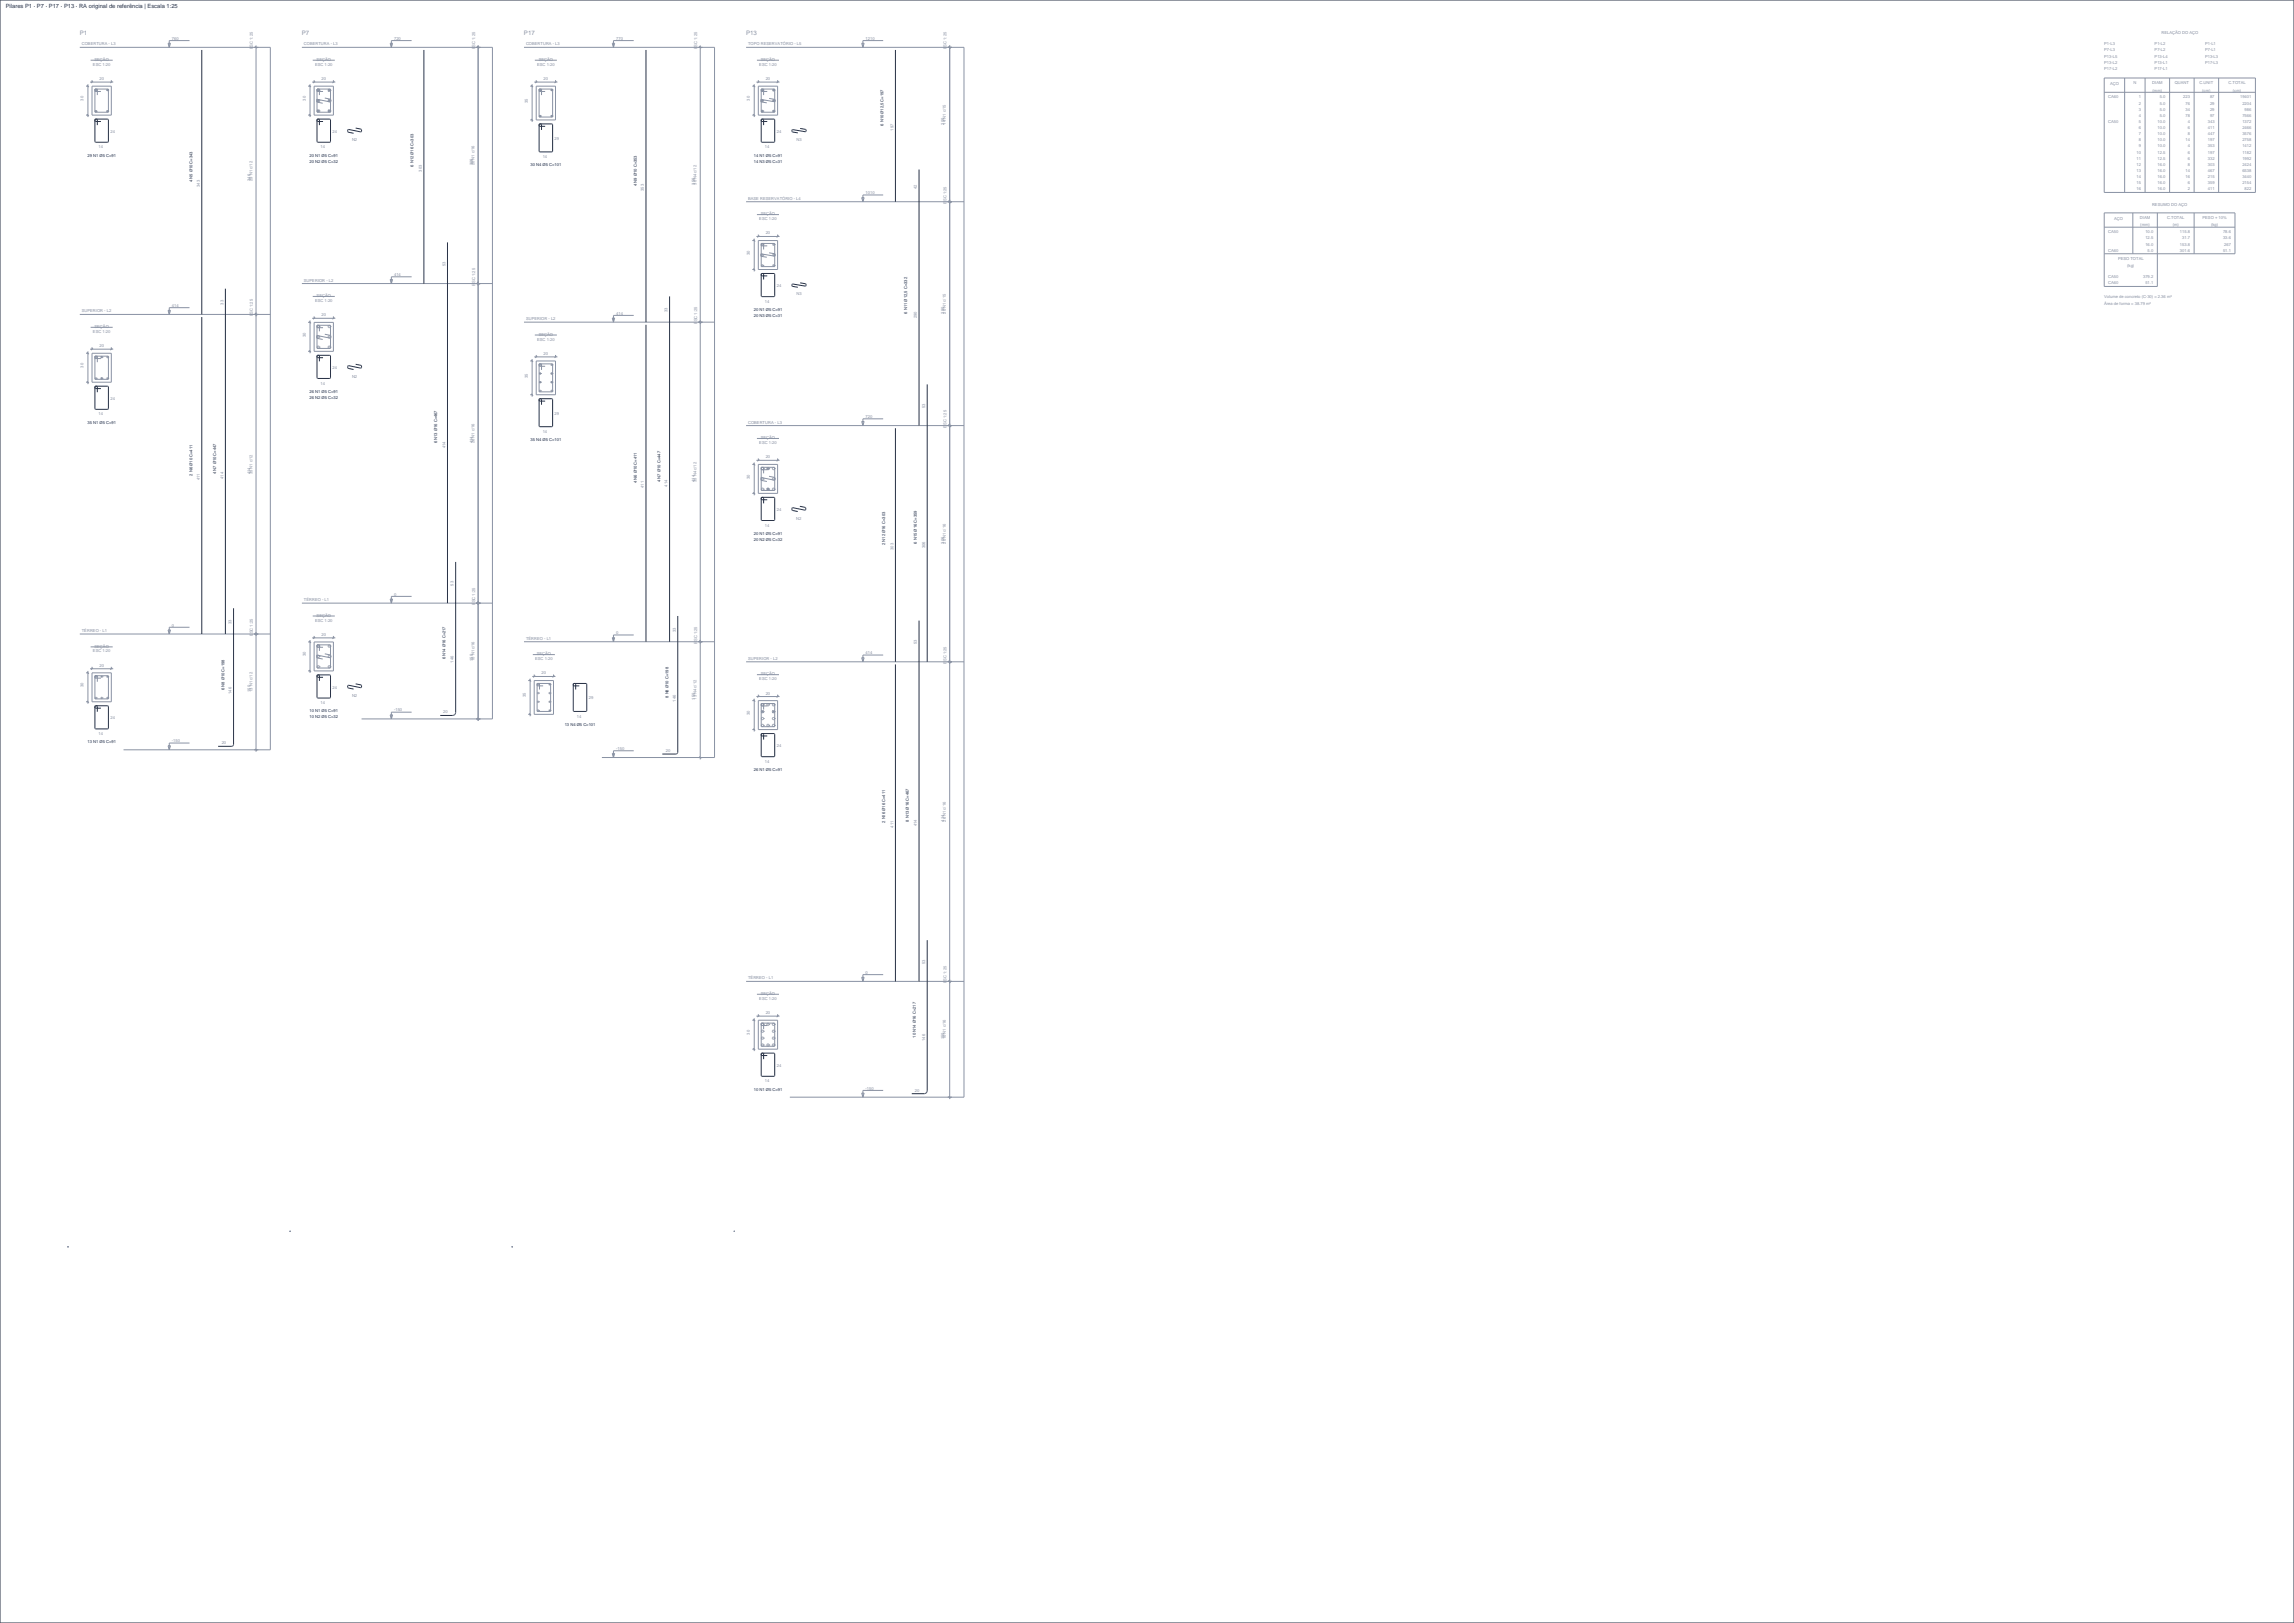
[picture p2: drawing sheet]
<svg xmlns="http://www.w3.org/2000/svg" width="1189mm" height="841mm" viewBox="0 0 1189 841" stroke-linecap="round" stroke-linejoin="round" font-family="sans-serif">
<defs><g id="words">
<g font-size="3.2" fill="#8992a4">
<text x="41" y="18">P1</text>
<text x="156" y="18">P7</text>
<text x="272" y="18">P17</text>
<text x="387" y="18">P13</text>
</g>
<text font-size="3" fill="#263044" x="3" y="4">Pilares P1 · P7 · P17 · P13 · RA original de referência | Escala 1:25</text>
<g font-size="2.1" fill="#8992a4">
<text x="1120" y="18">RELAÇÃO DO AÇO</text>
<text x="42" y="23">COBERTURA - L3</text>
<text x="89" y="21">760</text>
<text x="158" y="23">COBERTURA - L3</text>
<text x="204" y="21">720</text>
<text x="273" y="23">COBERTURA - L3</text>
<text x="319" y="21">770</text>
<text x="388" y="23">TOPO RESERVATÓRIO - L5</text>
<text x="449" y="21">1210</text>
<text x="1091" y="23">P1-L3</text>
<text x="1117" y="23">P1-L2</text>
<text x="1143" y="23">P1-L1</text>
<text x="131" y="26" transform="rotate(-90 131 26)">ESC 1:25</text>
<text x="246" y="26" transform="rotate(-90 246 26)">ESC 1:25</text>
<text x="361" y="26" transform="rotate(-90 361 26)">ESC 1:25</text>
<text x="491" y="26" transform="rotate(-90 491 26)">ESC 1:25</text>
<text x="1091" y="27">P7-L3</text>
<text x="1091" y="30">P13-L5</text>
<text x="1117" y="27">P7-L2</text>
<text x="1117" y="30">P13-L4</text>
<text x="1143" y="27">P7-L1</text>
<text x="1143" y="30">P13-L3</text>
<text x="48" y="34">ESC 1:20</text>
<text x="49" y="32">SEÇÃO</text>
<text x="163" y="34">ESC 1:20</text>
<text x="164" y="32">SEÇÃO</text>
<text x="278" y="34">ESC 1:20</text>
<text x="279" y="32">SEÇÃO</text>
<text x="394" y="34">ESC 1:20</text>
<text x="394" y="32">SEÇÃO</text>
<text x="1091" y="33">P13-L2</text>
<text x="1117" y="33">P13-L1</text>
<text x="1143" y="33">P17-L3</text>
<text x="52" y="41">20</text>
<text x="167" y="41">20</text>
<text x="282" y="41">20</text>
<text x="397" y="41">20</text>
<text x="1091" y="36">P17-L2</text>
<text x="1117" y="36">P17-L1</text>
<text x="1094" y="44">AÇO</text>
<text x="1106" y="44">N</text>
<text x="1116" y="44">DIAM</text>
<text x="1116" y="47">(mm)</text>
<text x="1127" y="44">QUANT</text>
<text x="1140" y="44">C.UNIT</text>
<text x="1141" y="47">(cm)</text>
<text x="1155" y="44">C.TOTAL</text>
<text x="1157" y="47">(cm)</text>
<text x="43" y="52" transform="rotate(-90 43 52)">30</text>
<text x="158" y="52" transform="rotate(-90 158 52)">30</text>
<text x="274" y="53" transform="rotate(-90 274 53)">35</text>
<text x="389" y="52" transform="rotate(-90 389 52)">30</text>
<text x="1093" y="51">CA60</text>
<text x="1109" y="51">1</text>
<text x="1119" y="51">5.0</text>
<text x="1132" y="51">223</text>
<text x="1145" y="51">87</text>
<text x="1161" y="51">19401</text>
<text x="1109" y="54">2</text>
<text x="1109" y="57">3</text>
<text x="1119" y="54">5.0</text>
<text x="1119" y="57">5.0</text>
<text x="1133" y="54">76</text>
<text x="1133" y="57">34</text>
<text x="1145" y="54">29</text>
<text x="1145" y="57">29</text>
<text x="1162" y="54">2204</text>
<text x="1163" y="57">986</text>
<text x="489" y="65" transform="rotate(-90 489 65)">200</text>
<text x="490" y="65" transform="rotate(-90 490 65)">14 N1 c/15</text>
<text x="1093" y="64">CA50</text>
<text x="1109" y="61">4</text>
<text x="1109" y="64">5</text>
<text x="1118" y="64">10.0</text>
<text x="1119" y="61">5.0</text>
<text x="1133" y="61">78</text>
<text x="1134" y="64">4</text>
<text x="1144" y="64">343</text>
<text x="1145" y="61">97</text>
<text x="1162" y="61">7566</text>
<text x="1162" y="64">1372</text>
<text x="57" y="69">24</text>
<text x="172" y="69">24</text>
<text x="403" y="69">24</text>
<text x="463" y="68" transform="rotate(-90 463 68)">197</text>
<text x="1109" y="67">6</text>
<text x="1109" y="70">7</text>
<text x="1118" y="67">10.0</text>
<text x="1118" y="70">10.0</text>
<text x="1134" y="67">6</text>
<text x="1134" y="70">8</text>
<text x="1144" y="67">411</text>
<text x="1144" y="70">447</text>
<text x="1162" y="67">2466</text>
<text x="1162" y="70">3576</text>
<text x="51" y="77">14</text>
<text x="166" y="77">14</text>
<text x="182" y="73">N2</text>
<text x="287" y="73">29</text>
<text x="396" y="77">14</text>
<text x="413" y="73">N3</text>
<text x="1109" y="73">8</text>
<text x="1109" y="76">9</text>
<text x="1118" y="73">10.0</text>
<text x="1118" y="76">10.0</text>
<text x="1133" y="73">14</text>
<text x="1134" y="76">4</text>
<text x="1144" y="73">197</text>
<text x="1144" y="76">353</text>
<text x="1162" y="73">2758</text>
<text x="1162" y="76">1412</text>
<text x="281" y="82">14</text>
<text x="1107" y="80">10</text>
<text x="1107" y="83">11</text>
<text x="1118" y="80">12.5</text>
<text x="1118" y="83">12.5</text>
<text x="1134" y="80">6</text>
<text x="1134" y="83">6</text>
<text x="1144" y="80">197</text>
<text x="1144" y="83">332</text>
<text x="1162" y="80">1182</text>
<text x="1162" y="83">1992</text>
<text x="219" y="89" transform="rotate(-90 219 89)">303</text>
<text x="245" y="86" transform="rotate(-90 245 86)">306</text>
<text x="246" y="86" transform="rotate(-90 246 86)">20 N1 c/16</text>
<text x="1107" y="86">12</text>
<text x="1107" y="89">13</text>
<text x="1118" y="86">16.0</text>
<text x="1118" y="89">16.0</text>
<text x="1133" y="89">14</text>
<text x="1134" y="86">8</text>
<text x="1144" y="86">303</text>
<text x="1144" y="89">467</text>
<text x="1162" y="86">2424</text>
<text x="1162" y="89">6538</text>
<text x="130" y="94" transform="rotate(-90 130 94)">346</text>
<text x="131" y="94" transform="rotate(-90 131 94)">29 N1 c/12</text>
<text x="360" y="96" transform="rotate(-90 360 96)">356</text>
<text x="361" y="96" transform="rotate(-90 361 96)">30 N4 c/12</text>
<text x="1107" y="92">14</text>
<text x="1107" y="95">15</text>
<text x="1118" y="92">16.0</text>
<text x="1118" y="95">16.0</text>
<text x="1133" y="92">16</text>
<text x="1134" y="95">6</text>
<text x="1144" y="92">215</text>
<text x="1144" y="95">359</text>
<text x="1162" y="92">3440</text>
<text x="1162" y="95">2154</text>
<text x="104" y="97" transform="rotate(-90 104 97)">343</text>
<text x="334" y="99" transform="rotate(-90 334 99)">353</text>
<text x="449" y="101">1010</text>
<text x="475" y="98" transform="rotate(-90 475 98)">42</text>
<text x="1107" y="99">16</text>
<text x="1118" y="99">16.0</text>
<text x="1134" y="99">2</text>
<text x="1144" y="99">411</text>
<text x="1163" y="99">822</text>
<text x="388" y="103">BASE RESERVATÓRIO - L4</text>
<text x="491" y="106" transform="rotate(-90 491 106)">ESC 1:25</text>
<text x="1115" y="107">RESUMO DO AÇO</text>
<text x="394" y="112">SEÇÃO</text>
<text x="1109" y="113">DIAM</text>
<text x="1123" y="113">C.TOTAL</text>
<text x="1142" y="113">PESO + 10%</text>
<text x="394" y="114">ESC 1:20</text>
<text x="1096" y="114">AÇO</text>
<text x="1109" y="117">(mm)</text>
<text x="1126" y="117">(m)</text>
<text x="1146" y="117">(kg)</text>
<text x="397" y="121">20</text>
<text x="1093" y="121">CA50</text>
<text x="1112" y="121">10.0</text>
<text x="1112" y="124">12.5</text>
<text x="1130" y="121">115.8</text>
<text x="1131" y="124">31.7</text>
<text x="1152" y="121">78.6</text>
<text x="1152" y="124">33.6</text>
<text x="1093" y="130">CA60</text>
<text x="1112" y="127">16.0</text>
<text x="1113" y="130">5.0</text>
<text x="1130" y="127">153.8</text>
<text x="1130" y="130">301.6</text>
<text x="1152" y="130">51.1</text>
<text x="1153" y="127">267</text>
<text x="231" y="138" transform="rotate(-90 231 138)">53</text>
<text x="389" y="132" transform="rotate(-90 389 132)">30</text>
<text x="1098" y="135">PESO TOTAL</text>
<text x="204" y="143">414</text>
<text x="1103" y="139">(kg)</text>
<text x="158" y="146">SUPERIOR - L2</text>
<text x="246" y="148" transform="rotate(-90 246 148)">ESC 1:25</text>
<text x="403" y="149">24</text>
<text x="1093" y="144">CA50</text>
<text x="1093" y="147">CA60</text>
<text x="1111" y="144">379.2</text>
<text x="1112" y="147">51.1</text>
<text x="164" y="154">SEÇÃO</text>
<text x="413" y="153">N3</text>
<text x="1091" y="154">Volume de concreto (C-30) = 2.36 m³</text>
<text x="42" y="162">SUPERIOR - L2</text>
<text x="89" y="159">414</text>
<text x="116" y="158" transform="rotate(-90 116 158)">33</text>
<text x="163" y="156">ESC 1:20</text>
<text x="346" y="162" transform="rotate(-90 346 162)">33</text>
<text x="396" y="157">14</text>
<text x="1091" y="158">Área de forma = 38.79 m²</text>
<text x="131" y="164" transform="rotate(-90 131 164)">ESC 1:25</text>
<text x="167" y="164">20</text>
<text x="273" y="166">SUPERIOR - L2</text>
<text x="319" y="163">414</text>
<text x="361" y="168" transform="rotate(-90 361 168)">ESC 1:25</text>
<text x="475" y="165" transform="rotate(-90 475 165)">290</text>
<text x="489" y="163" transform="rotate(-90 489 163)">290</text>
<text x="490" y="163" transform="rotate(-90 490 163)">20 N1 c/15</text>
<text x="48" y="172">ESC 1:20</text>
<text x="49" y="170">SEÇÃO</text>
<text x="279" y="174">SEÇÃO</text>
<text x="52" y="180">20</text>
<text x="158" y="175" transform="rotate(-90 158 175)">30</text>
<text x="278" y="176">ESC 1:20</text>
<text x="282" y="184">20</text>
<text x="43" y="191" transform="rotate(-90 43 191)">30</text>
<text x="172" y="191">24</text>
<text x="182" y="196">N2</text>
<text x="274" y="196" transform="rotate(-90 274 196)">35</text>
<text x="166" y="199">14</text>
<text x="57" y="207">24</text>
<text x="51" y="215">14</text>
<text x="287" y="215">29</text>
<text x="480" y="212" transform="rotate(-90 480 212)">53</text>
<text x="388" y="219">COBERTURA - L3</text>
<text x="449" y="217">720</text>
<text x="491" y="222" transform="rotate(-90 491 222)">ESC 1:25</text>
<text x="281" y="224">14</text>
<text x="394" y="228">SEÇÃO</text>
<text x="231" y="232" transform="rotate(-90 231 232)">414</text>
<text x="245" y="230" transform="rotate(-90 245 230)">414</text>
<text x="246" y="230" transform="rotate(-90 246 230)">26 N1 c/16</text>
<text x="394" y="230">ESC 1:20</text>
<text x="397" y="237">20</text>
<text x="130" y="246" transform="rotate(-90 130 246)">414</text>
<text x="131" y="246" transform="rotate(-90 131 246)">35 N1 c/12</text>
<text x="104" y="249" transform="rotate(-90 104 249)">411</text>
<text x="116" y="248" transform="rotate(-90 116 248)">414</text>
<text x="360" y="250" transform="rotate(-90 360 250)">414</text>
<text x="361" y="250" transform="rotate(-90 361 250)">35 N4 c/12</text>
<text x="389" y="248" transform="rotate(-90 389 248)">30</text>
<text x="334" y="253" transform="rotate(-90 334 253)">411</text>
<text x="346" y="252" transform="rotate(-90 346 252)">414</text>
<text x="403" y="265">24</text>
<text x="413" y="269">N2</text>
<text x="396" y="273">14</text>
<text x="489" y="282" transform="rotate(-90 489 282)">306</text>
<text x="490" y="282" transform="rotate(-90 490 282)">20 N1 c/16</text>
<text x="463" y="285" transform="rotate(-90 463 285)">303</text>
<text x="480" y="284" transform="rotate(-90 480 284)">306</text>
<text x="235" y="304" transform="rotate(-90 235 304)">53</text>
<text x="158" y="311">TÉRREO - L1</text>
<text x="204" y="309">0</text>
<text x="246" y="314" transform="rotate(-90 246 314)">ESC 1:25</text>
<text x="120" y="324" transform="rotate(-90 120 324)">33</text>
<text x="163" y="322">ESC 1:20</text>
<text x="164" y="320">SEÇÃO</text>
<text x="42" y="327">TÉRREO - L1</text>
<text x="89" y="325">0</text>
<text x="131" y="330" transform="rotate(-90 131 330)">ESC 1:25</text>
<text x="167" y="329">20</text>
<text x="319" y="329">0</text>
<text x="350" y="328" transform="rotate(-90 350 328)">33</text>
<text x="49" y="336">SEÇÃO</text>
<text x="273" y="331">TÉRREO - L1</text>
<text x="361" y="334" transform="rotate(-90 361 334)">ESC 1:25</text>
<text x="475" y="334" transform="rotate(-90 475 334)">53</text>
<text x="48" y="338">ESC 1:20</text>
<text x="158" y="340" transform="rotate(-90 158 340)">30</text>
<text x="278" y="340">SEÇÃO</text>
<text x="388" y="342">SUPERIOR - L2</text>
<text x="449" y="339">414</text>
<text x="52" y="345">20</text>
<text x="235" y="343" transform="rotate(-90 235 343)">146</text>
<text x="245" y="343" transform="rotate(-90 245 343)">150</text>
<text x="246" y="343" transform="rotate(-90 246 343)">10 N1 c/16</text>
<text x="277" y="342">ESC 1:20</text>
<text x="491" y="344" transform="rotate(-90 491 344)">ESC 1:25</text>
<text x="281" y="349">20</text>
<text x="394" y="352">ESC 1:20</text>
<text x="394" y="350">SEÇÃO</text>
<text x="43" y="356" transform="rotate(-90 43 356)">30</text>
<text x="120" y="360" transform="rotate(-90 120 360)">146</text>
<text x="130" y="359" transform="rotate(-90 130 359)">150</text>
<text x="131" y="359" transform="rotate(-90 131 359)">13 N1 c/12</text>
<text x="172" y="357">24</text>
<text x="397" y="360">20</text>
<text x="166" y="365">14</text>
<text x="182" y="361">N2</text>
<text x="273" y="361" transform="rotate(-90 273 361)">35</text>
<text x="305" y="362">29</text>
<text x="350" y="364" transform="rotate(-90 350 364)">146</text>
<text x="360" y="363" transform="rotate(-90 360 363)">150</text>
<text x="361" y="363" transform="rotate(-90 361 363)">13 N4 c/12</text>
<text x="204" y="369">-150</text>
<text x="230" y="370">20</text>
<text x="299" y="372">14</text>
<text x="389" y="371" transform="rotate(-90 389 371)">30</text>
<text x="57" y="373">24</text>
<text x="51" y="381">14</text>
<text x="89" y="385">-150</text>
<text x="115" y="386">20</text>
<text x="319" y="389">-150</text>
<text x="345" y="390">20</text>
<text x="403" y="387">24</text>
<text x="396" y="395">14</text>
<text x="489" y="426" transform="rotate(-90 489 426)">414</text>
<text x="490" y="426" transform="rotate(-90 490 426)">26 N1 c/16</text>
<text x="463" y="429" transform="rotate(-90 463 429)">411</text>
<text x="475" y="428" transform="rotate(-90 475 428)">414</text>
<text x="480" y="500" transform="rotate(-90 480 500)">53</text>
<text x="388" y="507">TÉRREO - L1</text>
<text x="449" y="505">0</text>
<text x="491" y="510" transform="rotate(-90 491 510)">ESC 1:25</text>
<text x="394" y="516">SEÇÃO</text>
<text x="394" y="518">ESC 1:20</text>
<text x="397" y="525">20</text>
<text x="389" y="536" transform="rotate(-90 389 536)">30</text>
<text x="480" y="539" transform="rotate(-90 480 539)">146</text>
<text x="489" y="539" transform="rotate(-90 489 539)">150</text>
<text x="490" y="539" transform="rotate(-90 490 539)">10 N1 c/16</text>
<text x="403" y="553">24</text>
<text x="396" y="561">14</text>
<text x="449" y="565">-150</text>
<text x="474" y="566">20</text>
</g>
<g font-size="2.1" fill="#263044">
<text x="458" y="65" transform="rotate(-90 458 65)">6 N10 Ø12,5 C=197</text>
<text x="45" y="81">29 N1 Ø5 C=91</text>
<text x="160" y="81">20 N1 Ø5 C=91</text>
<text x="391" y="81">14 N1 Ø5 C=91</text>
<text x="160" y="84">20 N2 Ø5 C=32</text>
<text x="214" y="86" transform="rotate(-90 214 86)">6 N12 Ø16 C=303</text>
<text x="275" y="86">30 N4 Ø5 C=101</text>
<text x="391" y="84">14 N3 Ø5 C=31</text>
<text x="100" y="94" transform="rotate(-90 100 94)">4 N5 Ø10 C=343</text>
<text x="330" y="96" transform="rotate(-90 330 96)">4 N9 Ø10 C=353</text>
<text x="391" y="161">20 N1 Ø5 C=91</text>
<text x="391" y="164">20 N3 Ø5 C=31</text>
<text x="470" y="163" transform="rotate(-90 470 163)">6 N11 Ø12,5 C=332</text>
<text x="160" y="204">26 N1 Ø5 C=91</text>
<text x="160" y="207">26 N2 Ø5 C=32</text>
<text x="45" y="220">35 N1 Ø5 C=91</text>
<text x="227" y="230" transform="rotate(-90 227 230)">6 N13 Ø16 C=467</text>
<text x="275" y="229">35 N4 Ø5 C=101</text>
<text x="112" y="246" transform="rotate(-90 112 246)">4 N7 Ø10 C=447</text>
<text x="100" y="246" transform="rotate(-90 100 246)">2 N6 Ø10 C=411</text>
<text x="330" y="250" transform="rotate(-90 330 250)">4 N6 Ø10 C=411</text>
<text x="342" y="250" transform="rotate(-90 342 250)">4 N7 Ø10 C=447</text>
<text x="391" y="277">20 N1 Ø5 C=91</text>
<text x="391" y="280">20 N2 Ø5 C=32</text>
<text x="475" y="282" transform="rotate(-90 475 282)">6 N15 Ø16 C=359</text>
<text x="459" y="282" transform="rotate(-90 459 282)">2 N12 Ø16 C=303</text>
<text x="231" y="342" transform="rotate(-90 231 342)">6 N14 Ø16 C=217</text>
<text x="116" y="358" transform="rotate(-90 116 358)">6 N8 Ø10 C=198</text>
<text x="347" y="362" transform="rotate(-90 347 362)">8 N8 Ø10 C=198</text>
<text x="160" y="369">10 N1 Ø5 C=91</text>
<text x="160" y="372">10 N2 Ø5 C=32</text>
<text x="293" y="376">13 N4 Ø5 C=101</text>
<text x="45" y="385">13 N1 Ø5 C=91</text>
<text x="391" y="400">26 N1 Ø5 C=91</text>
<text x="471" y="426" transform="rotate(-90 471 426)">8 N13 Ø16 C=467</text>
<text x="459" y="426" transform="rotate(-90 459 426)">2 N16 Ø16 C=411</text>
<text x="475" y="538" transform="rotate(-90 475 538)">10 N14 Ø16 C=217</text>
<text x="391" y="565">10 N1 Ø5 C=91</text>
</g>
</g></defs>
<g fill="none" stroke="#263044" stroke-width=".52">
<path d="M0 0h1189v841h-1189zM105 26v137M220 26v121M335 26v141M464 26v79M49 62v11M49 73h.1M49 63h.1M49 62h.1M49 73v1M49 74h.1M49 74h1"/>
<path d="M49 63h1M50 62h-1M50 74h.1M50 63h.1M50 62h6M50 62h.1M50 74h6M50 63h2M50 62v3M56 62h.1M56 74h.1M56 73v1"/>
<path d="M56 73h.1M56 62v11M164 62v11M164 73h.1M164 63h.1M164 62h.1M164 73v1M164 74h.1M164 63h1M164 74h1M165 62h-1M165 74h.1"/>
<path d="M165 63h.1M165 62h6M165 74h6M165 63h2M165 62h.1M165 62h1M166 62h.1M166 62v3M171 74h.1M171 62h.1M171 73v1M171 73h.1"/>
<path d="M171 62v11M180 67v1M180 68h.1M180 67h.1M180 68l3 1M181 67h-1M181 67h.1M181 67l6 1M184 66l3 1M187 68h.1M187 67h.1M187 67v1"/>
<path d="M279 65v13M279 78h.1M279 65h.1M279 64v1M279 78l1 1M279 64h.1M279 65h1M280 64h-1M280 79h.1M280 65h.1M280 64h.1M280 64h6"/>
<path d="M280 79h6M280 65h3M280 64h1M281 64h.1M281 64v1M281 65h.1M281 65v2M286 64h.1M286 79h.1M286 78v1M286 78h.1M286 64v1"/>
<path d="M286 65h.1M286 65v13M395 62v11M395 73h.1M395 63h.1M395 62h.1M395 73v1M395 74h.1M395 74h6M395 63h3M395 62h1M396 62h.1"/>
<path d="M396 62v3M401 62h-6M401 74h.1M401 62h.1M401 62h1M402 73l-1 1M402 73h.1M402 62h.1M402 62v11M410 68h.1M410 67v1M410 67h.1"/>
<path d="M410 68h1M411 68h.1M411 67h-1M411 67h.1M411 68l3 1M411 67l6 1M415 67h3M417 68h.1M418 67h.1M418 68h-1M418 68h.1M418 67v1"/>
<path d="M476 88v133M232 126v187M117 150v179M347 154v179M395 142v11M395 153h.1M395 143h.1M395 142h.1M395 153v1M395 154h.1M395 154h6M395 143h3"/>
<path d="M395 142h1M396 142h.1M396 142v3M401 142h-6M401 154h.1M401 142h.1M401 142h1M402 153l-1 1M402 153h.1M402 142h.1M402 142v11M410 148h.1"/>
<path d="M410 147v1M410 147h.1M410 148h1M411 148h.1M411 147h-1M411 147h.1M411 148l3 1M411 147l6 1M415 147h3M417 148h.1M418 147h.1M418 148h-1"/>
<path d="M418 148h.1M418 147v1M105 164v165M335 168v165M164 184v12M164 196h.1M164 185h.1M164 184h.1M164 185h1M164 196h1M165 184h-1M165 196h.1"/>
<path d="M165 185h.1M165 184h6M165 184h.1M165 196h6M165 185h2M165 184h1M166 184h.1M166 184v3M171 196h.1M171 184h.1M171 184v12M180 190v1"/>
<path d="M180 191h.1M180 190h.1M180 189v1M180 191h3M180 189h.1M181 189h-1M181 189h.1M181 189l6 2M184 189h3M187 191h.1M187 189h.1M187 189v1"/>
<path d="M187 190h.1M187 190v1M481 199v144M49 200v12M49 212h.1M49 201h.1M49 200h.1M49 212h1M49 201h1M50 200h-1M50 212h.1M50 201h.1"/>
<path d="M50 200h6M50 200h.1M50 212h6M50 201h2M50 200v3M56 200h.1M56 212h.1M56 200v12M279 207v14M279 207v1M279 207h.1M279 208h.1"/>
<path d="M279 208h1M280 207h-1M280 208h.1M280 207h.1M280 207h6M280 208h3M280 207h1M281 207h.1M281 207v3M286 207h.1M286 207v14M279 221h.1"/>
<path d="M279 221h1M280 221h.1M280 221h6M286 221h.1M464 222v121M395 258v11M395 259h.1M395 258h.1M395 259h3M395 258h1M396 258h.1M396 258v3"/>
<path d="M401 258h-6M401 258h.1M401 258h1M402 258h.1M402 258v11M395 269h.1M395 269v1M395 270h.1M395 270h6M401 270h.1M402 269l-1 1M402 269h.1"/>
<path d="M410 263v1M410 264h.1M410 264h1M410 263h.1M411 264h.1M411 263h-1M411 263h.1M411 264l3 1M411 263l6 1M415 262l2 1M417 264h.1M417 263h.1"/>
<path d="M417 263h1M418 264h-1M418 263h.1M418 264h.1M418 263v1M236 291v79M121 315v71M351 319v71M476 322v187M164 350v11M164 351h.1M164 350h.1"/>
<path d="M164 351h1M165 350h-1M165 351h.1M165 350h6M165 350h.1M165 351h2M165 350h1M166 350h.1M166 350v3M171 350h.1M171 350v11M180 355v1"/>
<path d="M180 356h.1M180 355h.1M180 356l3 1M181 355h-1M181 355h.1M181 355l6 1M184 354l3 1M187 356h.1M187 355h.1M187 355v1M297 355h.1M297 354v14"/>
<path d="M297 354h.1M297 355h3M298 354h.1M298 354v3M304 354h-7M304 354h.1M304 354v14M464 344v165M49 366v11M49 377h.1M49 367h.1M49 366h.1"/>
<path d="M49 377v1M49 378h.1M49 378h1M49 367h1M50 366h-1M50 378h.1M50 367h.1M50 366h6M50 366h.1M50 378h6M50 367h2M50 366v3"/>
<path d="M56 366h.1M56 378h.1M56 377v1M56 377h.1M56 366v11M164 361h.1M164 361v1M164 362h.1M164 362h1M165 362h.1M165 362h6M171 362h.1"/>
<path d="M171 361v1M171 361h.1M236 370l-8 1M236 370h.1M297 368h.1M297 368v1M297 369h.1M297 369h7M304 369h.1M304 368v1M304 368h.1M120 387h-7"/>
<path d="M120 387h.1M121 387h-1M121 387h.1M121 386v1M121 386h.1M351 391h-8M351 391h.1M351 390v1M351 390h.1M395 380v12M395 392h.1M395 381h.1"/>
<path d="M395 380h.1M395 392h6M395 381h3M395 380h1M396 380h.1M396 380v3M401 380h-6M401 392h.1M401 380h.1M401 380h1M402 392h-1M402 392h.1"/>
<path d="M402 380h.1M402 380v12M481 487l-1 79M395 546v11M395 557h.1M395 547h.1M395 546h.1M395 557v1M395 558h.1M395 558h6M395 547h3M395 546h1"/>
<path d="M396 546h.1M396 546v3M401 546h-6M401 558h.1M401 546h.1M401 546h1M402 557l-1 1M402 557h.1M402 546h.1M402 546v11M480 566l-7 1M480 566h.1"/>
</g>
<g fill="none" stroke="#8992a4" stroke-width=".52">
<path d="M41 25h99v364h-76M47 31h11M87 22h1v3zM98 21h-10v4M132 24l1 1M133 24v366M156 25h99v348h-68M162 31h12M202 22h1v3zM213 21h-10v4M247 24l1 1M248 24v350"/>
<path d="M272 25h98v368h-58M277 31h12M317 22h2l-1 3zM328 21h-10v4M362 24l1 1M363 24v370M387 25h113v544h-91M392 31h12M447 22h1l-1 3zM458 21h-11v4M492 24l1 1M492 24v546"/>
<path d="M45 60h1M45 45h1M45 44l1 1M45 59l1 1M46 44v17M47 43h12M48 45h10v15h-10zM48 42v1M48 42l-1 1M49 46h7v12h-7zM49 47h3M49 57l1 1"/>
<path d="M49 46l1 1M49 58h.1M49 47h.1M49 57v1M49 46v1M49 57h.1M49 58h1M49 46h.1M49 47h1M50 57h-1M50 58h.1M50 46h-1"/>
<path d="M50 47h.1M50 57h.1M50 46h.1M50 57v1M50 46v1M50 57l-1 1M50 46l-1 1M50 46v3M55 57l1 1M55 46l1 1M55 58h.1M55 47h.1"/>
<path d="M55 57v1M55 46v1M55 57h.1M55 58h1M55 46h.1M55 47h1M56 57h-1M56 46h-1M56 47h.1M56 57h.1M56 46h.1M56 58h.1"/>
<path d="M56 57v1M56 46v1M56 57l-1 1M56 46l-1 1M58 42v1M58 42l-1 1M160 60h1M160 45h1M160 44l1 1M160 59l1 1M161 44v17M162 43h12"/>
<path d="M163 45h10v15h-10zM163 42v1M163 42l-1 1M164 46h7v12h-7M164 46v12M164 58h.1M164 57l2 1M164 46l2 1M164 52h.1M164 52l2 1M164 57v1M164 47h.1"/>
<path d="M164 57h.1M164 46v1M164 52l1 1M164 58h1M164 46h.1M164 47h1M165 57h-1M165 58h.1M165 46h-1M165 47h.1M165 53h.1M165 52h-1"/>
<path d="M165 46h.1M165 57h.1M165 52h.1M165 46l1 1M165 52v1M165 57h1M165 52h1M166 57h.1M166 58h-1M166 47h-1M166 52h-1M166 58h.1"/>
<path d="M166 47h.1M166 52h.1M166 57v1M166 57l-2 1M166 52l-2 1M167 47h-3l2-1v3M168 51h3M170 58h.1M170 57l1 1M170 46l1 1M170 52h.1M170 52l1 1"/>
<path d="M170 57v1M170 47h.1M170 57h.1M170 46v1M170 52v1M170 53h.1M170 46h.1M170 53h1M170 58h1M170 47h1M171 57h-1M171 58h.1"/>
<path d="M171 46h-1M171 47h.1M171 52h-1M171 53h.1M171 57h.1M171 52h.1M171 46h.1M171 46v1M171 52v1M171 57v1M171 57l-1 1M171 46l-1 1"/>
<path d="M171 52l-1 1M171 53l-7-2v2l3 1M173 42v1M173 42l-1 1M275 45h1M275 44l1 1M276 44v19M277 43h12M278 45h10v17h-10zM278 42v1M278 42l-1 1M279 46h7v15h-7z"/>
<path d="M279 47h4M280 60v1M280 46v1M280 47h.1M280 60h.1M280 46h.1M281 46v3M286 60v1M286 46v1M286 47h.1M286 60h.1M286 46h.1"/>
<path d="M288 42v1M288 42l-1 1M390 60h1M390 45h1M390 44l1 1M390 59l1 1M391 44v17M392 43h12M393 45h10v15h-10zM393 42v1M394 42l-1 1M395 46h7v12h-7z"/>
<path d="M395 47h3M395 57l1 1M395 47h.1M395 46l1 1M395 52l1 1M395 52h.1M395 58h.1M395 57v1M395 57h.1M395 46v1M395 46h.1M395 52v1"/>
<path d="M395 53h.1M395 57h1M395 52h1M396 58h-1M396 47h-1M396 52h-1M396 58h.1M396 47h.1M396 52h.1M396 57h.1M396 57v1M396 57l-1 1"/>
<path d="M396 46l-1 1M396 52l-1 1M396 46v3M399 51l3 1v1l-8-1v1h3M401 57v1M401 47h.1M401 46v1M401 52v1M401 52h.1M401 58h.1M401 57h.1M401 46h.1"/>
<path d="M401 53h.1M403 42v1M404 42l-1 1M1091 40h78v60h-78zM1091 48h78M1101 40v60M1112 40v60M1125 40v60M1137 40v60M1150 40v60M275 62h1M275 62l1 1"/>
<path d="M280 61h.1M286 61h.1M387 105h113M392 111h12M447 102h1l-1 3zM458 101h-11v4M492 104l1 1M1091 118h67M1105 110v21M1118 110v38h-27v-38h67v21h-67M1137 110v21M390 140h1"/>
<path d="M390 125h1M390 124l1 1M390 139l1 1M391 124v17M392 123h12M393 125h10v15h-10zM393 122v1M394 122l-1 1M395 126h7v12h-7zM395 127h3M395 127h.1M395 132h.1"/>
<path d="M395 138h.1M395 137v1M395 137h.1M395 126v1M395 132v1M395 133h.1M395 126h.1M395 137h1M395 126l1 1M395 132h1M396 138h-1M396 127h-1"/>
<path d="M396 132h-1M396 132h.1M396 138h.1M396 127h.1M396 137h.1M396 137v1M396 126v3M399 131l3 1v1l-8-1v1h3M401 127h.1M401 132h.1M401 138h.1M401 137v1"/>
<path d="M401 126v1M401 137h.1M401 132v1M401 126h.1M401 133h.1M403 122v1M404 122l-1 1M98 159h-10v4M156 147h99M162 154h12M202 145h1v2zM213 143h-10v4"/>
<path d="M247 146l1 1M41 163h99M47 170h11M48 180v1M58 180v1M87 161h1v2zM132 162l1 1M160 167h1M160 167l1 1M161 166v17M162 165h12M163 167h10v15h-10z"/>
<path d="M163 164v1M163 164l-1 1M164 169h7v12h-7zM164 170h3M164 180h.1M164 175h.1M164 174v1M164 169h.1M164 174h.1M164 169v1M164 170h.1M164 175h1"/>
<path d="M164 170h1M165 179l-1 1M165 169h-1M165 170h.1M165 175h.1M165 174h-1M165 169h.1M165 179h.1M165 174h.1M165 179v1M165 180h.1M165 169h1"/>
<path d="M165 180h1M165 174h1M166 180h.1M166 169h.1M166 169l-1 1M166 175h-1M166 175h.1M166 174h.1M166 174v1M166 169v3M168 173l3 1M170 180h.1"/>
<path d="M170 175h.1M170 169h.1M170 174v1M170 169v1M170 174h.1M170 170h.1M170 179v1M170 179h.1M170 175h1M170 170h1M171 179h-1M171 169h-1"/>
<path d="M171 170h.1M171 174h-1M171 175h.1M171 179h.1M171 169h.1M171 174h.1M171 179v1M171 180h.1M171 169v1M171 174v1M171 175l-7-1v1l3 1M173 164v1"/>
<path d="M173 164l-1 1M272 167h98M277 174h12M317 165h2l-1 2zM328 163h-10v4M362 166l1 1M45 198h1M45 183h1M45 183l1 1M45 198l1 1M46 182v17M47 181h12"/>
<path d="M48 183h10v15h-10zM48 180l-1 1M49 185h7v12h-7zM49 186h3M49 196h.1M49 185h.1M49 196h1M49 185h1M50 196h-1M50 196h.1M50 185h-1M50 185h.1"/>
<path d="M50 185v3M52 196h1M52 185h1M52 196h.1M52 185h.1M53 196h-1M53 185h-1M53 196h.1M53 185h.1M55 196h.1M55 185h.1M55 196h1"/>
<path d="M55 185h1M56 196h-1M56 185h-1M56 185h.1M56 196h.1M58 180l-1 1M160 182h1M160 182l1 1M164 180h1M165 180v1M166 180h-1M170 180h1"/>
<path d="M275 187h1M275 187l1 1M276 186v20M277 185h12M278 187h10v18h-10zM278 184v1M278 184l-1 1M279 189h7v14h-7zM279 190h4M280 193v1M280 198h.1M280 194h.1"/>
<path d="M280 189h.1M280 193h.1M281 189v3M286 198h.1M286 189h.1M286 193v1M286 194h.1M286 193h.1M288 184v1M288 184l-1 1M275 205h1M275 204l1 1"/>
<path d="M280 203h.1M280 202v1M280 202h.1M286 203h.1M286 202v1M286 202h.1M447 218h1l-1 3zM458 217h-11v4M387 221h113M391 240v17M392 239h12M392 227h12"/>
<path d="M393 238v1M394 238l-1 1M403 238v1M404 238l-1 1M492 220l1 1M390 256h1M390 241h1M390 240l1 1M390 255l1 1M393 241h10v15h-10zM395 242h7v12h-7zM395 243h3"/>
<path d="M395 254h.1M395 248h.1M395 253v1M395 243h.1M395 253h.1M395 248v1M395 242v1M395 249h.1M395 242h.1M395 253h1M395 242h1M395 248h1"/>
<path d="M396 254h-1M396 243h-1M396 248h.1M396 249h-1M396 253h.1M396 249h.1M396 254h.1M396 243h.1M396 242h.1M396 242v1M396 248v1M396 253v1"/>
<path d="M396 242v3M397 254h.1M397 253l2 1M397 242l2 1M397 253v1M397 243h.1M397 253h.1M397 254h1M397 243h1M398 253h-1M398 254h.1M398 243h.1"/>
<path d="M398 242l-1 1M398 253h.1M398 242h.1M398 253h1M398 242h1M399 254h-1M399 242h.1M399 243h-1M399 254h.1M399 242v1M399 243h.1M399 247h3"/>
<path d="M399 253h.1M399 253v1M399 253l-2 1M399 242l-2 1M400 248h.1M400 243h.1M400 254h.1M400 253v1M400 253h.1M400 242v1M400 248v1M400 254h1"/>
<path d="M400 249h.1M400 242h.1M400 243h1M400 249h1M401 248h-1M401 253h-1M401 254h.1M401 242h-1M401 243h.1M401 249h.1M401 242h.1M401 253h.1"/>
<path d="M401 248h.1M401 242v1M401 248v1M401 253v1M402 249l-8-2v2l4 1M156 313h99M162 319h12M202 310h1v3zM213 309h-10v4M247 312l1 1M41 329h99M47 335h11"/>
<path d="M87 326h1v3zM98 325h-10v4M132 328l1 1M160 333h1M160 332l1 1M161 332v17M162 331h12M163 333h10v15h-10zM163 330v1M163 330l-1 1M164 334h7v12h-7zM164 335h3"/>
<path d="M164 335h.1M164 340h.1M164 334v1M164 334h.1M164 335h1M165 334h-1M165 335h.1M165 340h-1M165 334h.1M165 340h.1M165 334l1 1M165 340h1"/>
<path d="M166 335h.1M166 335h-1M166 340h.1M166 334v3M168 339h3M170 335h.1M170 340h.1M170 334v1M170 334h.1M170 335h1M171 334h-1M171 335h.1"/>
<path d="M171 340h-1M171 334h.1M171 340h.1M171 334v1M173 330v1M173 330l-1 1M272 333h98M276 339h12M317 330h2l-1 3zM328 329h-10v4M362 332l1 1M458 339h-11v4"/>
<path d="M45 349h1M45 348l1 1M46 348v17M47 347h12M48 349h10v15h-10zM48 346v1M48 346l-1 1M49 350h7v12h-7zM49 351h3M49 351h.1M49 350v1M49 350h.1"/>
<path d="M49 351h1M50 350h-1M50 351h.1M50 350h.1M50 350v1M50 350v3M52 351h.1M52 350v1M52 350h.1M52 351h1M53 350h-1M53 351h.1"/>
<path d="M53 350h.1M53 350v1M55 351h.1M55 350v1M55 350h.1M55 351h1M56 350h-1M56 351h.1M56 350h.1M56 350v1M58 346v1M58 346l-1 1"/>
<path d="M160 348h1M160 347l1 1M164 346h.1M164 345v1M164 345h.1M164 340l1 1M164 346h1M165 345h-1M165 346h.1M165 341h.1M165 345h.1M165 340v1"/>
<path d="M165 345h1M166 345h.1M166 346h-1M166 340h-1M166 346h.1M166 345v1M170 346h.1M170 345v1M170 345h.1M170 340v1M170 341h.1M170 341h1"/>
<path d="M170 346h1M171 346h.1M171 345h-1M171 341h.1M171 345h.1M171 340v1M171 345v1M171 341l-7-2v2l3 1M274 353h1M274 352l1 1M275 352v19M276 351h12"/>
<path d="M277 353h10v17h-10zM277 350v1M277 350l-1 1M278 354h7v15h-7zM278 355h4M279 359h.1M279 355h.1M279 354v1M279 354h.1M279 359v1M279 360h.1M280 354v3"/>
<path d="M285 355h.1M285 359h.1M285 354v1M285 354h.1M285 359v1M285 360h.1M287 350v1M287 350l-1 1M387 343h113M392 350h12M393 360v1M403 360v1"/>
<path d="M447 341h1l-1 2zM492 342l1 1M45 364h1M45 363l1 1M49 362h.1M49 361v1M49 361h.1M49 362h1M50 361h-1M50 362h.1M50 361h.1M50 361v1"/>
<path d="M52 362h.1M52 361v1M52 361h.1M52 362h1M53 361h-1M53 361h.1M53 362h.1M53 361v1M55 362h.1M55 361v1M55 361h.1M55 362h1"/>
<path d="M56 361h-1M56 361h.1M56 362h.1M56 361v1M202 370h1v3zM213 369h-10v4M247 372l1 1M274 370h1M274 370l1 1M279 364h.1M279 368h.1M279 363v1"/>
<path d="M279 363h.1M279 368v1M279 369h.1M285 368h.1M285 364h.1M285 363v1M285 363h.1M285 368v1M285 369h.1M390 378h1M390 363h1M390 363l1 1"/>
<path d="M390 378l1 1M391 362v17M392 361h12M393 363h10v15h-10zM394 360l-1 1M395 365h7v12h-7zM395 366h3M395 376h.1M395 372h.1M395 368l1 1M395 369h.1M395 365h.1"/>
<path d="M395 372v1M395 373h.1M395 365v1M395 366h.1M395 368v1M395 368h.1M395 375v1M395 375h.1M395 376v1M395 375h1M395 372h1M395 365h1"/>
<path d="M395 368h1M396 376h-1M396 369h-1M396 366h-1M396 373h-1M396 372h.1M396 375h.1M396 376h.1M396 366h.1M396 368h.1M396 373h.1M396 375v1"/>
<path d="M396 369h.1M396 365h.1M396 368v1M396 365v1M396 372v1M396 365v3M396 368l-1 1M397 376h.1M397 365h.1M397 376h1M397 365l1 1M398 376h-1"/>
<path d="M398 376h.1M398 366h.1M398 365h-1M398 375v1M398 375h.1M398 365h.1M398 376v1M398 375l1 1M398 365h1M399 376h-1M399 365h.1M399 366h-1"/>
<path d="M399 376h.1M399 366h.1M399 365v1M400 376h.1M400 372h.1M400 368l1 1M400 365h.1M400 369h.1M400 372v1M400 365v1M400 373h.1M400 366h.1"/>
<path d="M400 368v1M400 376h1M400 366h1M400 369h1M400 373h1M400 368h.1M401 372h-1M401 375l-1 1M401 376h.1M401 365h-1M401 366h.1M401 373h.1"/>
<path d="M401 365h.1M401 369h.1M401 368h-1M401 372h.1M401 375h.1M401 368h.1M401 375v1M401 368v1M401 365v1M401 372v1M401 368l-1 1M404 360l-1 1"/>
<path d="M87 386h1v3zM98 385h-10v4M132 388l1 1M317 390h2l-1 3zM328 389h-10v4M362 392l1 1M387 509h113M392 515h12M447 506h1l-1 3zM458 505h-11v4M492 508l1 1M390 529h1"/>
<path d="M390 528l1 1M391 528v17M392 527h12M393 529h10v15h-10zM393 526v1M394 526l-1 1M395 530h7v12h-7zM395 531h3M395 538h.1M395 531h.1M395 534h.1M395 534v1"/>
<path d="M395 535h.1M395 530v1M395 537v1M395 530h.1M395 537h.1M395 538v1M395 539h.1M395 537h1M395 530h1M395 534h1M396 535h-1M396 531h-1"/>
<path d="M396 538h-1M396 537h.1M396 531h.1M396 537v1M396 535h.1M396 538h.1M396 530h.1M396 534h.1M396 530v1M396 534v1M396 530v3M397 531h.1"/>
<path d="M397 531h1M398 531h.1M398 530l-1 1M398 530h.1M398 530h1M399 530h.1M399 531h-1M399 530v1M399 531h.1M400 534h.1M400 538h.1M400 531h.1"/>
<path d="M400 534v1M400 535h.1M400 530v1M400 530h.1M400 531h1M400 538h1M400 535h1M401 537l-1 1M401 530h-1M401 531h.1M401 538h.1M401 530h.1"/>
<path d="M401 535h.1M401 534h-1M401 537h.1M401 538v1M401 534h.1M401 539h.1M401 537v1M401 530v1M401 534v1M403 526v1M404 526l-1 1M390 544h1"/>
<path d="M390 543l1 1M395 542h.1M395 541v1M395 541h.1M395 541h1M396 542h-1M396 541h.1M396 542h.1M396 541v1M397 542h.1M397 541v1M397 541h.1"/>
<path d="M397 542h1M398 542h.1M398 541h-1M398 541h.1M398 541h1M399 542h-1M399 542h.1M399 541h.1M399 541v1M400 542h.1M400 541v1M400 541h.1"/>
<path d="M400 542h1M401 541h-1M401 542h.1M401 541h.1M401 541v1M447 566h1l-1 3zM458 565h-11v4M492 568l1 1M150 638h.1M380 638h.1M35 646h.1M265 646h.1"/>
</g>
<use href="#words"/>
</svg>
